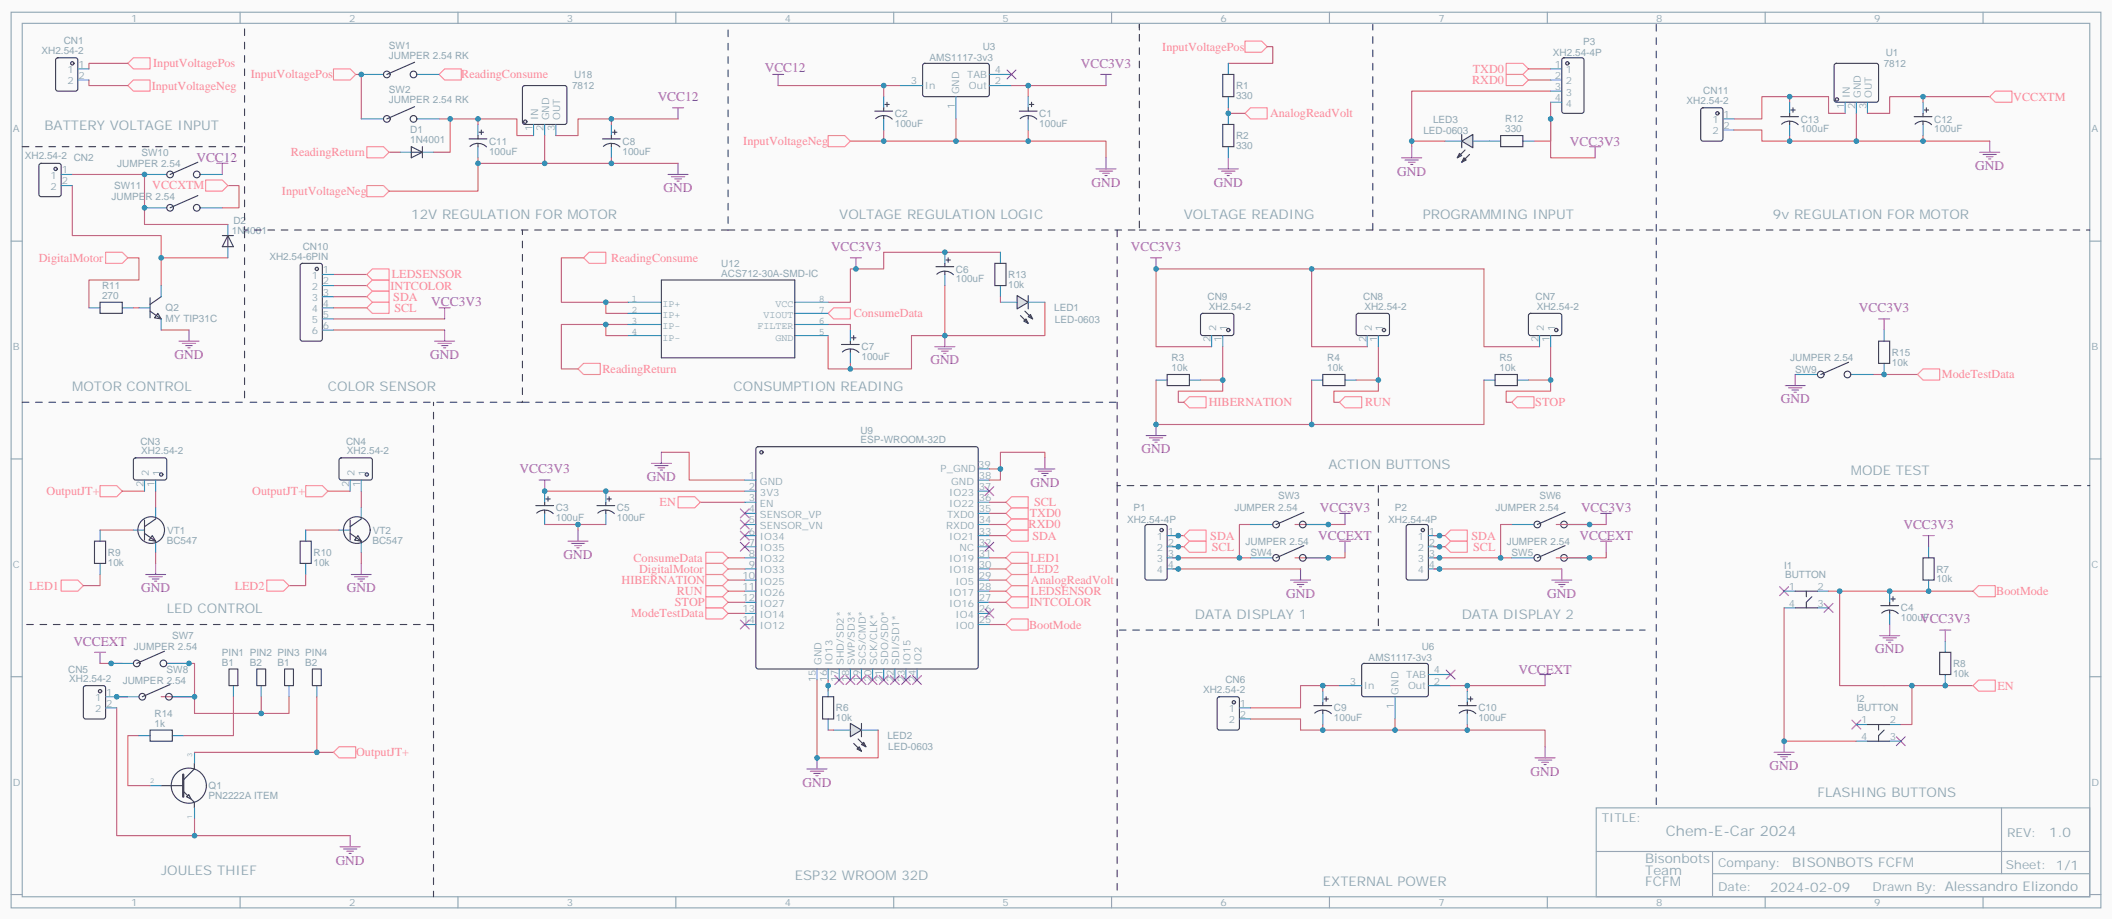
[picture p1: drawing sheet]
<svg xmlns="http://www.w3.org/2000/svg" width="670mm" height="292mm" viewBox="0 0 670 292" stroke-linecap="round" stroke-linejoin="round" font-family="sans-serif">
<defs><g id="words">
<text font-size="4.6" fill="#90a7b2" x="528.7" y="265.5">Chem-E-Car 2024</text>
<g font-size="4.2" fill="#994cc3">
<text x="242.7" y="22.9">VCC12</text>
<text x="343" y="21.6">VCC3V3</text>
<text x="208.7" y="32.2">VCC12</text>
<text x="498.2" y="46.2">VCC3V3</text>
<text x="62.3" y="51.5">VCC12</text>
<text x="626.9" y="54">GND</text>
<text x="346.4" y="59.3">GND</text>
<text x="385.2" y="59.3">GND</text>
<text x="443.4" y="55.7">GND</text>
<text x="210.6" y="61">GND</text>
<text x="263.7" y="79.7">VCC3V3</text>
<text x="358.9" y="79.8">VCC3V3</text>
<text x="136.9" y="97">VCC3V3</text>
<text x="590" y="99.2">VCC3V3</text>
<text x="55.4" y="113.9">GND</text>
<text x="136.5" y="113.9">GND</text>
<text x="295.3" y="115.7">GND</text>
<text x="565.1" y="128.1">GND</text>
<text x="362.3" y="143.9">GND</text>
<text x="164.9" y="150.3">VCC3V3</text>
<text x="205.3" y="152.8">GND</text>
<text x="327" y="154.5">GND</text>
<text x="418.9" y="162.7">VCC3V3</text>
<text x="501.8" y="162.7">VCC3V3</text>
<text x="604.1" y="167.9">VCC3V3</text>
<text x="418.4" y="171.5">VCCEXT</text>
<text x="501.3" y="171.5">VCCEXT</text>
<text x="178.9" y="177.4">GND</text>
<text x="44.8" y="188">GND</text>
<text x="110.1" y="188">GND</text>
<text x="408.2" y="189.8">GND</text>
<text x="491.1" y="189.8">GND</text>
<text x="609.4" y="197.9">VCC3V3</text>
<text x="23.3" y="205">VCCEXT</text>
<text x="595.1" y="207.4">GND</text>
<text x="481.9" y="213.8">VCCEXT</text>
<text x="561.6" y="244.5">GND</text>
<text x="254.7" y="249.8">GND</text>
<text x="485.8" y="246.2">GND</text>
<text x="106.5" y="274.5">GND</text>
</g>
<g font-size="4.2" fill="#90a7b2">
<text x="14.1" y="41.3">BATTERY VOLTAGE INPUT</text>
<text x="130.5" y="69.5">12V REGULATION FOR MOTOR</text>
<text x="266.3" y="69.5">VOLTAGE REGULATION LOGIC</text>
<text x="375.7" y="69.5">VOLTAGE READING</text>
<text x="451.6" y="69.5">PROGRAMMING INPUT</text>
<text x="562.7" y="69.5">9v REGULATION FOR MOTOR</text>
<text x="22.9" y="124.2">MOTOR CONTROL</text>
<text x="104.1" y="124.2">COLOR SENSOR</text>
<text x="232.8" y="124.2">CONSUMPTION READING</text>
<text x="421.6" y="148.9">ACTION BUTTONS</text>
<text x="587.4" y="150.6">MODE TEST</text>
<text x="52.9" y="194.7">LED CONTROL</text>
<text x="379.2" y="196.5">DATA DISPLAY 1</text>
<text x="463.9" y="196.5">DATA DISPLAY 2</text>
<text x="576.8" y="252.9">FLASHING BUTTONS</text>
<text x="650.4" y="265.7">1.0</text>
<text x="522.1" y="274.1">Bisonbots</text>
<text x="568.8" y="275.3">BISONBOTS FCFM</text>
<text x="51.2" y="277.6">JOULES THIEF</text>
<text x="252.2" y="279.4">ESP32 WROOM 32D</text>
<text x="419.8" y="281.2">EXTERNAL POWER</text>
<text x="522.1" y="277.6">Team</text>
<text x="522.1" y="281.2">FCFM</text>
<text x="561.8" y="283.1">2024-02-09</text>
</g>
<g font-size="3.9" fill="#ff869a">
<text x="368.9" y="16.1">InputVoltagePos</text>
<text x="48.6" y="21.4">InputVoltagePos</text>
<text x="467.4" y="23.1">TXD0</text>
<text x="48.2" y="28.4">InputVoltageNeg</text>
<text x="79.6" y="24.9">InputVoltagePos</text>
<text x="146.4" y="24.9">ReadingConsume</text>
<text x="467.2" y="26.7">RXD0</text>
<text x="639" y="31.9">VCCXTM</text>
<text x="403.1" y="37.3">AnalogReadVolt</text>
<text x="235.9" y="46.1">InputVoltageNeg</text>
<text x="92.3" y="49.6">ReadingReturn</text>
<text x="48.3" y="60.1">VCCXTM</text>
<text x="89.5" y="61.9">InputVoltageNeg</text>
<text x="12.3" y="83.1">DigitalMotor</text>
<text x="194" y="83.1">ReadingConsume</text>
<text x="124.4" y="88.4">LEDSENSOR</text>
<text x="124" y="91.9">INTCOLOR</text>
<text x="124.8" y="95.4">SDA</text>
<text x="125.2" y="99">SCL</text>
<text x="270.9" y="100.7">ConsumeData</text>
<text x="191.2" y="118.4">ReadingReturn</text>
<text x="616.3" y="120.1">ModeTestData</text>
<text x="383.6" y="129">HIBERNATION</text>
<text x="433.2" y="129">RUN</text>
<text x="487.2" y="129">STOP</text>
<text x="14.8" y="157.2">OutputJT+</text>
<text x="80" y="157.2">OutputJT+</text>
<text x="209.3" y="160.7">EN</text>
<text x="328.2" y="160.7">SCL</text>
<text x="326.4" y="167.8">RXD0</text>
<text x="326.8" y="164.2">TXD0</text>
<text x="327.6" y="171.3">SDA</text>
<text x="384.1" y="171.3">SDA</text>
<text x="467" y="171.3">SDA</text>
<text x="201" y="178.4">ConsumeData</text>
<text x="327" y="178.4">LED1</text>
<text x="384.6" y="174.8">SCL</text>
<text x="467.5" y="174.8">SCL</text>
<text x="197.3" y="185.4">HIBERNATION</text>
<text x="202.8" y="181.9">DigitalMotor</text>
<text x="326.7" y="181.9">LED2</text>
<text x="327.2" y="185.4">AnalogReadVolt</text>
<text x="9.2" y="187.2">LED1</text>
<text x="74.5" y="187.2">LED2</text>
<text x="214.8" y="188.9">RUN</text>
<text x="327.2" y="188.9">LEDSENSOR</text>
<text x="633.5" y="188.9">BootMode</text>
<text x="200.3" y="196">ModeTestData</text>
<text x="214.2" y="192.5">STOP</text>
<text x="326.8" y="192.5">INTCOLOR</text>
<text x="326.6" y="199.5">BootMode</text>
<text x="633.9" y="218.9">EN</text>
<text x="113" y="240.1">OutputJT+</text>
</g>
<g font-size="3.9" fill="#90a7b2">
<text x="508.4" y="261.1">TITLE:</text>
<text x="637" y="265.7">REV:</text>
<text x="545.3" y="275.3">Company:</text>
<text x="636.6" y="275.9">Sheet: 1/1</text>
<text x="545.3" y="282.9">Date:</text>
<text x="594.3" y="283">Drawn By: Alessandro Elizondo</text>
</g>
<g font-size="3.2" fill="#90a7b2">
<text x="41.6" y="6.9">1</text>
<text x="110.8" y="6.9">2</text>
<text x="179.9" y="6.9">3</text>
<text x="249.1" y="6.9">4</text>
<text x="318.2" y="6.9">5</text>
<text x="387.3" y="6.9">6</text>
<text x="456.5" y="6.9">7</text>
<text x="525.6" y="6.9">8</text>
<text x="594.8" y="6.9">9</text>
<text x="13.2" y="17.1">XH2.54-2</text>
<text x="20.2" y="14">CN1</text>
<text x="123.4" y="15.5">SW1</text>
<text x="311.9" y="16">U3</text>
<text x="492.8" y="17.7">XH2.54-4P</text>
<text x="502.5" y="14.2">P3</text>
<text x="598.5" y="17.7">U1</text>
<text x="21.4" y="23.3">1</text>
<text x="24.9" y="21.5">1</text>
<text x="123.4" y="18.7">JUMPER 2.54 RK</text>
<text x="295" y="19.5">AMS1117-3v3</text>
<text x="315.7" y="23.3">4</text>
<text x="493.5" y="21.5">1</text>
<text x="497" y="23.3">1</text>
<text x="597.8" y="21.3">7812</text>
<text x="21.4" y="26.8">2</text>
<text x="24.9" y="25">2</text>
<text x="123.4" y="29.6">SW2</text>
<text x="181.5" y="28.3">7812</text>
<text x="182.2" y="24.8">U18</text>
<text x="289" y="26.8">3</text>
<text x="293.5" y="28.2">In</text>
<text x="304.4" y="30" transform="rotate(-90 304.4 30)">GND</text>
<text x="307" y="24.7">TAB</text>
<text x="307.5" y="28.2">Out</text>
<text x="315.7" y="26.8">2</text>
<text x="392.3" y="28.3">R1</text>
<text x="493.5" y="25">2</text>
<text x="493.5" y="28.6">3</text>
<text x="497" y="26.8">2</text>
<text x="540.6" y="29.9">CN11</text>
<text x="123.4" y="32.8">JUMPER 2.54 RK</text>
<text x="303" y="34.5" transform="rotate(-90 303 34.5)">1</text>
<text x="392.3" y="31.5">330</text>
<text x="493.5" y="32.1">4</text>
<text x="497" y="30.3">3</text>
<text x="497" y="33.9">4</text>
<text x="535.3" y="33">XH2.54-2</text>
<text x="585.3" y="34.6" transform="rotate(-90 585.3 34.6)">1</text>
<text x="587" y="31.2" transform="rotate(-90 587 31.2)">IN</text>
<text x="588.8" y="34.6" transform="rotate(-90 588.8 34.6)">2</text>
<text x="590.5" y="31.2" transform="rotate(-90 590.5 31.2)">GND</text>
<text x="592.3" y="34.6" transform="rotate(-90 592.3 34.6)">3</text>
<text x="594.1" y="31.2" transform="rotate(-90 594.1 31.2)">OUT</text>
<text x="4.1" y="42">A</text>
<text x="169" y="41.7" transform="rotate(-90 169 41.7)">1</text>
<text x="170.7" y="38.2" transform="rotate(-90 170.7 38.2)">IN</text>
<text x="172.5" y="41.7" transform="rotate(-90 172.5 41.7)">2</text>
<text x="174.3" y="38.2" transform="rotate(-90 174.3 38.2)">GND</text>
<text x="176" y="41.7" transform="rotate(-90 176 41.7)">3</text>
<text x="177.8" y="38.2" transform="rotate(-90 177.8 38.2)">OUT</text>
<text x="284" y="40.3">100uF</text>
<text x="284" y="37.1">C2</text>
<text x="329.8" y="40.3">100uF</text>
<text x="329.8" y="37.1">C1</text>
<text x="454.8" y="38.9">LED3</text>
<text x="477.7" y="42">330</text>
<text x="477.7" y="38.8">R12</text>
<text x="543.5" y="39.2">1</text>
<text x="547" y="37.4">1</text>
<text x="547" y="40.9">2</text>
<text x="571.5" y="38.9">C13</text>
<text x="613.8" y="38.9">C12</text>
<text x="663.8" y="42">A</text>
<text x="130.2" y="45.5">1N4001</text>
<text x="130.2" y="42.4">D1</text>
<text x="155.2" y="46">C11</text>
<text x="197.6" y="46">C8</text>
<text x="392.3" y="47.3">330</text>
<text x="392.3" y="44.2">R2</text>
<text x="451.7" y="42.4">LED-0603</text>
<text x="543.5" y="42.7">2</text>
<text x="571.5" y="42">100uF</text>
<text x="613.8" y="42">100uF</text>
<text x="7.9" y="50.6">XH2.54-2 CN2</text>
<text x="37.2" y="53">JUMPER 2.54</text>
<text x="44.9" y="49.5">SW10</text>
<text x="155.2" y="49.1">100uF</text>
<text x="197.6" y="49.1">100uF</text>
<text x="16.1" y="56.8">1</text>
<text x="19.6" y="55">1</text>
<text x="19.6" y="58.6">2</text>
<text x="16.1" y="60.3">2</text>
<text x="35.4" y="63.6">JUMPER 2.54</text>
<text x="36.2" y="60.1">SW11</text>
<text x="74.1" y="71.3">D2</text>
<text x="73.6" y="74.2">1N4001</text>
<text x="85.5" y="82.4">XH2.54-6PIN</text>
<text x="96.1" y="79.2">CN10</text>
<text x="99" y="88.5">1</text>
<text x="102.5" y="86.8">1</text>
<text x="228.9" y="87.8">ACS712-30A-SMD-IC</text>
<text x="228.9" y="84.8">U12</text>
<text x="303.4" y="89.7">100uF</text>
<text x="303.4" y="86.5">C6</text>
<text x="320" y="88.3">R13</text>
<text x="32.4" y="94.9">270</text>
<text x="32.4" y="91.7">R11</text>
<text x="99" y="92.1">2</text>
<text x="99" y="95.6">3</text>
<text x="102.5" y="90.3">2</text>
<text x="102.5" y="93.8">3</text>
<text x="200.4" y="95.9">1</text>
<text x="259.9" y="95.9">8</text>
<text x="320" y="91.4">10k</text>
<text x="383.2" y="95.2">CN9</text>
<text x="432.6" y="95.2">CN8</text>
<text x="487.3" y="95.2">CN7</text>
<text x="52.6" y="98.9">Q2</text>
<text x="99" y="99.1">4</text>
<text x="102.5" y="97.4">4</text>
<text x="102.5" y="100.9">5</text>
<text x="200.4" y="99.4">2</text>
<text x="210.3" y="97.5">IP+</text>
<text x="210.3" y="101">IP+</text>
<text x="242.4" y="101">VIOUT</text>
<text x="246.2" y="97.5">VCC</text>
<text x="259.9" y="99.4">7</text>
<text x="334.5" y="98.9">LED1</text>
<text x="383.6" y="98.4">XH2.54-2</text>
<text x="433" y="98.4">XH2.54-2</text>
<text x="487.7" y="98.4">XH2.54-2</text>
<text x="52.6" y="102.1">MY TIP31C</text>
<text x="99" y="102.7">5</text>
<text x="99" y="106.2">6</text>
<text x="102.5" y="104.4">6</text>
<text x="200.4" y="103">3</text>
<text x="200.4" y="106.5">4</text>
<text x="210.3" y="104.6">IP-</text>
<text x="240.5" y="104.6">FILTER</text>
<text x="259.9" y="103">6</text>
<text x="259.9" y="106.5">5</text>
<text x="334.8" y="102.4">LED-0603</text>
<text x="385.9" y="105.2" transform="rotate(-90 385.9 105.2)">2</text>
<text x="389.5" y="105.2" transform="rotate(-90 389.5 105.2)">1</text>
<text x="435.3" y="105.2" transform="rotate(-90 435.3 105.2)">2</text>
<text x="438.9" y="105.2" transform="rotate(-90 438.9 105.2)">1</text>
<text x="490" y="105.2" transform="rotate(-90 490 105.2)">2</text>
<text x="493.5" y="105.2" transform="rotate(-90 493.5 105.2)">1</text>
<text x="4.1" y="111.1">B</text>
<text x="210.3" y="108.1">IP-</text>
<text x="246.2" y="108.1">GND</text>
<text x="273.4" y="111.2">C7</text>
<text x="384.2" y="108.7" transform="rotate(-90 384.2 108.7)">2</text>
<text x="387.7" y="108.7" transform="rotate(-90 387.7 108.7)">1</text>
<text x="433.6" y="108.7" transform="rotate(-90 433.6 108.7)">2</text>
<text x="437.1" y="108.7" transform="rotate(-90 437.1 108.7)">1</text>
<text x="488.2" y="108.7" transform="rotate(-90 488.2 108.7)">2</text>
<text x="491.8" y="108.7" transform="rotate(-90 491.8 108.7)">1</text>
<text x="600.4" y="113">R15</text>
<text x="663.8" y="111.1">B</text>
<text x="273.4" y="114.4">100uF</text>
<text x="371.8" y="117.8">10k</text>
<text x="371.8" y="114.7">R3</text>
<text x="421.2" y="117.8">10k</text>
<text x="421.2" y="114.7">R4</text>
<text x="475.9" y="117.8">10k</text>
<text x="475.9" y="114.7">R5</text>
<text x="568.1" y="114.7">JUMPER 2.54</text>
<text x="569.7" y="118.3">SW9</text>
<text x="600.4" y="116.1">10k</text>
<text x="273.1" y="137.7">U9</text>
<text x="44.6" y="141.1">CN3</text>
<text x="109.8" y="141.1">CN4</text>
<text x="273.1" y="140.8">ESP-WROOM-32D</text>
<text x="44.8" y="144.3">XH2.54-2</text>
<text x="110.1" y="144.3">XH2.54-2</text>
<text x="298.5" y="149.9">P_GND</text>
<text x="310.4" y="148.5">39</text>
<text x="45.5" y="154.6" transform="rotate(-90 45.5 154.6)">2</text>
<text x="47.3" y="151.1" transform="rotate(-90 47.3 151.1)">2</text>
<text x="49" y="154.6" transform="rotate(-90 49 154.6)">1</text>
<text x="50.8" y="151.1" transform="rotate(-90 50.8 151.1)">1</text>
<text x="110.8" y="154.6" transform="rotate(-90 110.8 154.6)">2</text>
<text x="112.5" y="151.1" transform="rotate(-90 112.5 151.1)">2</text>
<text x="114.3" y="154.6" transform="rotate(-90 114.3 154.6)">1</text>
<text x="116.1" y="151.1" transform="rotate(-90 116.1 151.1)">1</text>
<text x="237.7" y="152">1</text>
<text x="237.7" y="155.6">2</text>
<text x="241.2" y="153.8">GND</text>
<text x="301.9" y="153.8">GND</text>
<text x="310.6" y="155.6">37</text>
<text x="310.6" y="152">38</text>
<text x="237.7" y="159.1">3</text>
<text x="241.2" y="157.3">3V3</text>
<text x="241.2" y="160.9">EN</text>
<text x="301.3" y="160.9">IO22</text>
<text x="301.3" y="157.3">IO23</text>
<text x="310.6" y="159.1">36</text>
<text x="405.7" y="158.4">SW3</text>
<text x="488.6" y="158.4">SW6</text>
<text x="176.4" y="165.5">100uF</text>
<text x="176.4" y="162.4">C3</text>
<text x="195.8" y="165.5">100uF</text>
<text x="195.8" y="162.4">C5</text>
<text x="237.7" y="162.6">4</text>
<text x="237.7" y="166.2">5</text>
<text x="241.2" y="164.4">SENSOR_VP</text>
<text x="241.2" y="167.9">SENSOR_VN</text>
<text x="300.3" y="167.9">RXD0</text>
<text x="300.5" y="164.4">TXD0</text>
<text x="310.6" y="166.2">34</text>
<text x="310.6" y="162.6">35</text>
<text x="357.7" y="165.9">XH2.54-4P</text>
<text x="359.7" y="162.4">P1</text>
<text x="391.7" y="162.4">JUMPER 2.54</text>
<text x="440.6" y="165.9">XH2.54-4P</text>
<text x="442.6" y="162.4">P2</text>
<text x="474.6" y="162.4">JUMPER 2.54</text>
<text x="52.9" y="172.6">BC547</text>
<text x="53.1" y="169.4">VT1</text>
<text x="118.2" y="172.6">BC547</text>
<text x="118.3" y="169.4">VT2</text>
<text x="237.7" y="169.7">6</text>
<text x="237.7" y="173.2">7</text>
<text x="241.2" y="171.4">IO34</text>
<text x="301.3" y="171.4">IO21</text>
<text x="310.6" y="173.2">32</text>
<text x="310.6" y="169.7">33</text>
<text x="367.1" y="171.4">1</text>
<text x="370.6" y="169.7">1</text>
<text x="370.6" y="173.2">2</text>
<text x="395.3" y="173">JUMPER 2.54</text>
<text x="450" y="171.4">1</text>
<text x="453.5" y="169.7">1</text>
<text x="453.5" y="173.2">2</text>
<text x="478.2" y="173">JUMPER 2.54</text>
<text x="34.2" y="179.6">10k</text>
<text x="34.2" y="176.5">R9</text>
<text x="99.5" y="179.6">10k</text>
<text x="99.5" y="176.5">R10</text>
<text x="237.7" y="176.7">8</text>
<text x="241.2" y="175">IO35</text>
<text x="241.2" y="178.5">IO32</text>
<text x="301.3" y="178.5">IO19</text>
<text x="304.5" y="175">NC</text>
<text x="310.6" y="176.7">31</text>
<text x="367.1" y="175">2</text>
<text x="367.1" y="178.5">3</text>
<text x="370.6" y="176.7">3</text>
<text x="396.8" y="176.5">SW4</text>
<text x="450" y="175">2</text>
<text x="450" y="178.5">3</text>
<text x="453.5" y="176.7">3</text>
<text x="479.7" y="176.5">SW5</text>
<text x="4.1" y="180.3">C</text>
<text x="235.7" y="183.8">10</text>
<text x="237.7" y="180.3">9</text>
<text x="241.2" y="182">IO33</text>
<text x="241.2" y="185.6">IO25</text>
<text x="301.3" y="182">IO18</text>
<text x="303.3" y="185.6">IO5</text>
<text x="310.6" y="183.8">29</text>
<text x="310.6" y="180.3">30</text>
<text x="367.1" y="182">4</text>
<text x="370.6" y="180.3">4</text>
<text x="450" y="182">4</text>
<text x="453.5" y="180.3">4</text>
<text x="566.2" y="180.6">I1</text>
<text x="566.5" y="183.5">BUTTON</text>
<text x="614.5" y="184.9">10k</text>
<text x="614.5" y="181.8">R7</text>
<text x="663.8" y="180.3">C</text>
<text x="235.7" y="187.3">11</text>
<text x="235.7" y="190.9">12</text>
<text x="241.2" y="189.1">IO26</text>
<text x="301.3" y="189.1">IO17</text>
<text x="310.6" y="190.9">27</text>
<text x="310.6" y="187.3">28</text>
<text x="567.7" y="187.3">1</text>
<text x="576.8" y="187.3">2</text>
<text x="235.7" y="194.4">13</text>
<text x="235.7" y="197.9">14</text>
<text x="241.2" y="192.6">IO27</text>
<text x="241.2" y="196.1">IO14</text>
<text x="301.3" y="192.6">IO16</text>
<text x="303.3" y="196.1">IO4</text>
<text x="310.6" y="197.9">25</text>
<text x="310.6" y="194.4">26</text>
<text x="567.7" y="192.6">4</text>
<text x="576.8" y="192.6">3</text>
<text x="603.2" y="197.3">100uF</text>
<text x="603.2" y="194.1">C4</text>
<text x="54.6" y="202.9">SW7</text>
<text x="241.2" y="199.7">IO12</text>
<text x="303.3" y="199.7">IO0</text>
<text x="42.5" y="206.5">JUMPER 2.54</text>
<text x="70.4" y="208.1">PIN1 PIN2 PIN3 PIN4</text>
<text x="434.4" y="210">AMS1117-3v3</text>
<text x="451.2" y="206.5">U6</text>
<text x="21.6" y="213.5">CN5</text>
<text x="52.9" y="213.5">SW8</text>
<text x="70.4" y="211.3">B1</text>
<text x="79.2" y="211.3">B2</text>
<text x="88.1" y="211.3">B1</text>
<text x="96.9" y="211.3">B2</text>
<text x="260.7" y="211.1" transform="rotate(-90 260.7 211.1)">GND</text>
<text x="264.2" y="211.1" transform="rotate(-90 264.2 211.1)">IO13</text>
<text x="267.8" y="211.1" transform="rotate(-90 267.8 211.1)">SHD/SD2*</text>
<text x="271.3" y="211.1" transform="rotate(-90 271.3 211.1)">SWP/SD3*</text>
<text x="274.8" y="211.1" transform="rotate(-90 274.8 211.1)">SCS/CMD*</text>
<text x="278.3" y="211.1" transform="rotate(-90 278.3 211.1)">SCK/CLK*</text>
<text x="281.9" y="211.1" transform="rotate(-90 281.9 211.1)">SDO/SD0*</text>
<text x="285.4" y="211.1" transform="rotate(-90 285.4 211.1)">SDI/SD1*</text>
<text x="288.9" y="211.1" transform="rotate(-90 288.9 211.1)">IO15</text>
<text x="292.5" y="211.1" transform="rotate(-90 292.5 211.1)">IO2</text>
<text x="446.3" y="215.2">TAB</text>
<text x="455.1" y="213.8">4</text>
<text x="619.8" y="214.9">10k</text>
<text x="619.8" y="211.8">R8</text>
<text x="22" y="216.4">XH2.54-2</text>
<text x="33.7" y="220.8">1</text>
<text x="39" y="217.1">JUMPER 2.54</text>
<text x="258.9" y="216.6" transform="rotate(-90 258.9 216.6)">15</text>
<text x="262.5" y="216.6" transform="rotate(-90 262.5 216.6)">16</text>
<text x="266" y="216.6" transform="rotate(-90 266 216.6)">17</text>
<text x="269.5" y="216.6" transform="rotate(-90 269.5 216.6)">18</text>
<text x="273" y="216.6" transform="rotate(-90 273 216.6)">19</text>
<text x="276.6" y="216.6" transform="rotate(-90 276.6 216.6)">20</text>
<text x="280.1" y="216.6" transform="rotate(-90 280.1 216.6)">21</text>
<text x="283.6" y="216.6" transform="rotate(-90 283.6 216.6)">22</text>
<text x="287.2" y="216.6" transform="rotate(-90 287.2 216.6)">23</text>
<text x="290.7" y="216.6" transform="rotate(-90 290.7 216.6)">24</text>
<text x="381.8" y="220">XH2.54-2</text>
<text x="388.9" y="216.8">CN6</text>
<text x="428.4" y="217.3">3</text>
<text x="432.9" y="218.7">In</text>
<text x="443.8" y="220.5" transform="rotate(-90 443.8 220.5)">GND</text>
<text x="446.9" y="218.7">Out</text>
<text x="455.1" y="217.3">2</text>
<text x="30.2" y="222.6">1</text>
<text x="30.2" y="226.1">2</text>
<text x="33.7" y="224.4">2</text>
<text x="49" y="227.6">R14</text>
<text x="265.3" y="225.9">R6</text>
<text x="390" y="226.1">1</text>
<text x="393.5" y="224.4">1</text>
<text x="393.5" y="227.9">2</text>
<text x="423.3" y="225.9">C9</text>
<text x="442.4" y="225" transform="rotate(-90 442.4 225)">1</text>
<text x="469.2" y="225.9">C10</text>
<text x="589.1" y="223">I2</text>
<text x="589.5" y="225.9">BUTTON</text>
<text x="49" y="230.7">1k</text>
<text x="265.3" y="229">10k</text>
<text x="390" y="229.7">2</text>
<text x="423.3" y="229">100uF</text>
<text x="469.2" y="229">100uF</text>
<text x="590.7" y="229.7">1</text>
<text x="599.7" y="229.7">2</text>
<text x="281.6" y="234.7">LED2</text>
<text x="281.9" y="238.2">LED-0603</text>
<text x="590.7" y="234.9">4</text>
<text x="599.7" y="234.9">3</text>
<text x="4.1" y="249.4">D</text>
<text x="66.2" y="250.6">Q1</text>
<text x="663.8" y="249.4">D</text>
<text x="66.2" y="253.7">PN2222A ITEM</text>
<text x="41.6" y="287.7">1</text>
<text x="110.8" y="287.7">2</text>
<text x="179.9" y="287.7">3</text>
<text x="249.1" y="287.7">4</text>
<text x="318.2" y="287.7">5</text>
<text x="387.3" y="287.7">6</text>
<text x="456.5" y="287.7">7</text>
<text x="525.6" y="287.7">8</text>
<text x="594.8" y="287.7">9</text>
</g>
<g font-size="2.1" fill="#90a7b2">
<text x="61" y="240.2" transform="rotate(-90 61 240.2)">3</text>
<text x="47.6" y="248.7">2</text>
<text x="61" y="260" transform="rotate(-90 61 260)">1</text>
</g>
</g></defs>
<path d="M0 0h670.3v291.7h-670.3z" fill="#fafafa"/>
<g fill="none" stroke="#8fa6b3" stroke-width=".35">
<path d="M3.5 3.9h663.2v284.3h-663.2zM7.1 7.4h656.1v277.3h-656.1zM76.2 3.9v3.5M145.3 3.9v3.5M214.5 3.9v3.5M283.6 3.9v3.5M352.8 3.9v3.5M421.9 3.9v3.5M491.1 3.9v3.5M560.2 3.9v3.5M629.4 3.9v3.5M3.5 76.6h3.6"/>
<path d="M663.2 76.6h3.5M3.5 145.7h3.6M663.2 145.7h3.5M3.5 214.8h3.6M663.2 214.8h3.5M506.6 256.5h156.6v28.2h-156.6zM635.2 256.5v20.9M506.6 270.3h156.5M543.5 277.4h119.6M543.5 270.3v14.1M3.5 284h3.6M76.2 284.7v3.5"/>
<path d="M145.3 284.7v3.5M214.5 284.7v3.5M283.6 284.7v3.5M352.8 284.7v3.5M421.9 284.7v3.5M491.1 284.7v3.5M560.2 284.7v3.5M629.4 284.7v3.5M663.2 284h3.5"/>
</g>
<path d="M42.3 18.3h5.3v3.6h-5.3l-1.7-1.8zM40.6 27.2l1.7-1.8h5.3v3.5h-5.3zM33.5 80.1h5.3l1.8 1.7-1.8 1.8h-5.3z" fill="none" stroke="#ff8799" stroke-width=".35"/>
<path d="M28.2 25.4v1.8h12.4M40.6 20.1h-12.4v1.8M22.9 58.9v15.9h28.3v7M40.6 81.8h3.5v7.1h-15.9v8.8M72.3 81.8h-21.1v8.9" fill="none" stroke="#c96666" stroke-width=".35"/>
<path d="M7.1 46.6h70.5v-38.8M7.1 127.7h70.5v-54.7M79.4 127.7h86.4v-54.7" fill="none" stroke="#404054" stroke-width=".35" stroke-dasharray="2.1 2.1"/>
<path d="M68.8 51.9h3.5M70.6 51.9v3.5M56.8 108.3h6.3M57.9 109h4.2M58.9 109.7h2.1M59.6 110.4h.7M60 104.8v3.5M256.1 244.1h6.4M257.2 244.8h4.2M258.2 245.5h2.1M258.9 246.2h.7M259.3 240.6v3.5" fill="none" stroke="#994dc2" stroke-width=".35"/>
<path d="M70.6 74.8h3.5M72.3 74.8l1.8 3.5h-3.5zM72.3 74.8v3.5M273.4 229.7v4.2" fill="none" stroke="#404054" stroke-width=".35"/>
<path d="M72.3 71.3v3.5M72.3 78.3v3.5" fill="none" stroke="#4775d6" stroke-width=".35"/>
<g fill="#e0e0e0" stroke="#404054" stroke-width=".35">
<path d="M272 237.8l.7-.7 .7 1.4z"/>
<path d="M274.1 235.7l.7 1.4-1.4-.7z"/>
</g>
<path d="M270.9 236l2.5 2.5M272.3 234.6l2.5 2.5" fill="none" stroke="#404054" stroke-width=".35"/>
<path d="M269.9 229.7l3.5 2.1-3.5 2.1z" fill="#e0e0e0" stroke="#404054" stroke-width=".35"/>
<path d="M264.6 231.8h5.3M273.4 231.8h5.3" fill="none" stroke="#4775d6" stroke-width=".35"/>
<path d="M172.9 155.9h63.5M209.9 143.6h8.8v8.8h17.7M222.2 159.5h14.2M172.9 166.5h10.5M192.3 166.5h-8.9v1.8M314 198.3h5.3" fill="none" stroke="#c96666" stroke-width=".35"/>
<path d="M215.2 157.7h5.3l1.7 1.8-1.7 1.7h-5.3zM321 196.5h5.3v3.5h-5.3l-1.7-1.7z" fill="none" stroke="#ff8799" stroke-width=".35"/>
<path d="M171.1 152.4h3.5M172.9 152.4v3.5M206.7 147.1h6.4M207.8 147.8h4.2M208.8 148.5h2.2M209.5 149.2h.8M209.9 143.6v3.5M180.3 171.8h6.3M181.3 172.5h4.3M182.4 173.2h2.1M183.1 173.9h.7M183.4 168.3v3.5" fill="none" stroke="#994dc2" stroke-width=".35"/>
<path d="M240.1 142l.5-.2h69.1l.5 .2 .2 .5v69.2l-.2 .5-.5 .2h-69.1l-.5-.3-.2-.4v-69.2z" fill="none" stroke="#404054" stroke-width=".35"/>
<circle cx="241.7" cy="143.6" r=".53" fill="#e0e0e0" stroke="#404054" stroke-width=".35"/>
<g fill="none" stroke="#4775d6" stroke-width=".35">
<path d="M236.4 152.4h3.5M236.4 155.9h3.5M236.4 159.5h3.5M310.4 152.4h3.6M310.4 155.9h3.6M310.4 159.5h3.6M310.4 148.9h3.6M236.4 163h3.5M236.4 166.5h3.5M236.4 170h3.5M236.4 173.6h3.5M236.4 177.1h3.5"/>
<path d="M310.4 163h3.6M310.4 166.5h3.6M310.4 170h3.6M310.4 173.6h3.6M310.4 177.1h3.6M236.4 180.6h3.5M236.4 184.1h3.5M236.4 187.7h3.5M236.4 191.2h3.5M236.4 194.7h3.5M236.4 198.3h3.5M310.4 180.6h3.6"/>
<path d="M310.4 184.1h3.6M310.4 187.7h3.6M310.4 191.2h3.6M310.4 194.7h3.6M310.4 198.3h3.6M74.1 217.7v3.5M82.9 217.7v3.5M91.7 217.7v3.5M100.5 217.7v3.5M259.3 212.4v3.5M262.8 212.4v3.5M266.3 212.4v3.5"/>
<path d="M269.9 212.4v3.5M273.4 212.4v3.5M276.9 212.4v3.5M280.5 212.4v3.5M284 212.4v3.5M287.5 212.4v3.5M291 212.4v3.5M61.7 238.8v3.5M47.6 249.4h3.5M61.7 256.5v3.5"/>
</g>
<path d="M319.3 163l1.7-1.8h5.3v3.5h-5.3zM321 164.7h5.3v3.6h-5.3l-1.7-1.8z" fill="none" stroke="#ff8799" stroke-width=".35"/>
<path d="M328.4 148.9h6.4M329.5 149.6h4.2M330.6 150.3h2.1M331.3 151h.7M331.6 145.3v3.6" fill="none" stroke="#994dc2" stroke-width=".35"/>
<path d="M314 148.9h3.5v3.5h-3.5M331.6 145.3v-1.7h-14.1v5.3M91.7 221.2v5.3h-8.8" fill="none" stroke="#c96666" stroke-width=".35"/>
<path d="M137.6 198.3h-130.5" fill="none" stroke="#404054" stroke-width=".35" stroke-dasharray="2.1 2.1"/>
<g fill="none" stroke="#404054" stroke-width=".35">
<path d="M72.7 212.4h2.8v5.3h-2.8zM81.5 212.4h2.8v5.3h-2.8zM90.3 212.4h2.8v5.3h-2.8zM99.1 212.4h2.9v5.3h-2.9zM51.1 249.4h7.1M58.2 251.2l3.5 3.5v1.8M61.7 242.4v1.7l-3.5 3.5"/>
<circle cx="59.9" cy="249.4" r="5.6"/>
</g>
<path d="M58.2 245.9v7" fill="none" stroke="#404054" stroke-width=".71"/>
<path d="M59.9 252.2l.7 1.4-1.4-.7z" fill="#e0e0e0" stroke="#404054" stroke-width=".35"/>
<g fill="none" stroke="#c96666" stroke-width=".35">
<path d="M402.2 14.8h1.7v5.3h-14.1M112.9 23.6h1.8v14.1M139.3 37.7h3.6v10.6h-5.3M142.9 37.7h21.1v5.3h5.3M215.2 37.7h-31.8v5.3h-7M246.9 27.2h33.6M285.8 27.2h-5.3v3.5M303.4 37.7v7.1M321 27.2h5.3v3.5M326.3 27.2h24.7M389.8 34.2v1.8h5.3M123.5 48.3h3.5"/>
<path d="M215.2 51.9h-63.5v8.8h-28.2M280.5 41.3v3.5M326.3 44.8h24.7v5.3M326.3 41.3v3.5h-56.4M299.9 90.7v15.8h31.7v-10.5M38.8 155.9h7.1M49.4 155.9v5.3M31.7 168.3h10.6M31.7 182.4v3.5h-5.2M37 224.7v40.6h24.7v-5.3M44.1 233.5h-3.5v15.9h7M61.7 238.8h38.8"/>
<path d="M74.1 221.2v12.3h-15.9M100.5 221.2v17.6h5.3M61.7 265.3h49.4"/>
</g>
<path d="M395.1 13.1h5.3l1.8 1.7-1.8 1.8h-5.3zM105.8 21.9h5.3l1.8 1.7-1.8 1.8h-5.3zM396.9 34.2h5.3v3.5h-5.3l-1.8-1.7zM116.4 58.9h5.3l1.8 1.8-1.8 1.7h-5.3zM116.4 46.6h5.3l1.8 1.7-1.8 1.8h-5.3zM262.8 43h5.3l1.8 1.8-1.8 1.8h-5.3zM31.7 154.2h5.3l1.8 1.7-1.8 1.8h-5.3zM19.4 184.1h5.3l1.8 1.8-1.8 1.8h-5.3zM107.6 237.1h5.3v3.5h-5.3l-1.8-1.8z" fill="none" stroke="#ff8799" stroke-width=".35"/>
<g fill="none" stroke="#994dc2" stroke-width=".35">
<path d="M213.4 34.2h3.6M215.2 34.2v3.5M245.2 23.6h3.5M246.9 23.6v3.6M319.6 22.2l2.8 2.8M322.4 22.2l-2.8 2.8M349.2 23.6h3.6M351 23.6v3.6M212 55.4h6.4M213.1 56.1h4.2M214.1 56.8h2.2M214.8 57.5h.7"/>
<path d="M215.2 51.9v3.5M347.8 53.6h6.4M348.9 54.3h4.2M350 55h2.1M350.7 55.7h.7M351 50.1v3.5M386.6 53.6h6.4M387.7 54.3h4.2M388.8 55h2.1M389.5 55.7h.7M389.8 50.1v3.5M49.4 178.9v3.5"/>
<path d="M46.2 182.4h6.4M47.3 183.1h4.2M48.3 183.8h2.1M49 184.5h.7M107.9 268.8h6.4M109 269.5h4.2M110.1 270.2h2.1M110.8 270.9h.7M111.1 265.3v3.5"/>
</g>
<path d="M77.6 46.6v26.4h153.5v-65.2M231.1 73h130.5v-65.2M361.6 73h301.6M137.6 196.5v-68.8" fill="none" stroke="#404054" stroke-width=".35" stroke-dasharray="2.1 2.1"/>
<path d="M361.6 7.8v1.7M293 20.3l.5-.2 20 .1 .5 .6-.1 9.5-.6 .4-20.1-.1-.4-.6v-9.2zM130.5 46.6l3.6 1.7-3.6 1.8zM130.5 48.3h3.6M134.1 46.6v3.5M326.3 93.8v4.3" fill="none" stroke="#404054" stroke-width=".35"/>
<path d="M285.8 27.2h7M303.4 30.7v7M314 27.2h7M314 23.6h7M127 48.3h3.5M134.1 48.3h3.5" fill="none" stroke="#4775d6" stroke-width=".35"/>
<g fill="#e0e0e0" stroke="#404054" stroke-width=".35">
<path d="M324.9 102l.7-.8 .7 1.5z"/>
<path d="M326.3 100.5l.7-.7 .7 1.4z"/>
</g>
<path d="M325.3 98.8l2.4 2.4M323.8 100.2l2.5 2.5" fill="none" stroke="#404054" stroke-width=".35"/>
<path d="M322.8 93.8l3.5 2.2-3.5 2.1z" fill="#e0e0e0" stroke="#404054" stroke-width=".35"/>
<g fill="none" stroke="#4775d6" stroke-width=".35">
<path d="M199.3 96h10.6M199.3 99.5h10.6M252.2 96h10.6M252.2 99.5h10.6M317.5 96h5.3M326.3 96h5.3M199.3 103h10.6M199.3 106.5h10.6M252.2 103h10.6M252.2 106.5h10.6M425.1 217.7h7.1M453.3 217.7h7.1"/>
<path d="M453.3 214.1h7.1M442.7 221.2v7"/>
</g>
<g fill="none" stroke="#994dc2" stroke-width=".35">
<path d="M444.9 50.1h6.3M445.9 50.8h4.2M447 51.5h2.1M447.7 52.2h.7M448 46.6v3.5M504.5 46.6h3.5M506.2 46.6v3.5M139.3 97.7h3.6M141.1 97.7v3.5M269.9 81.8h3.5M271.6 81.8v3.6M365.1 81.8h3.6"/>
<path d="M366.9 81.8v3.6M137.9 108.3h6.4M139 109h4.2M140.1 109.7h2.1M140.8 110.4h.7M141.1 104.8v3.5M296.7 110.1h6.3M297.7 110.8h4.3M298.8 111.5h2.1M299.5 112.2h.7M299.9 106.5v3.6M363.7 138.3h6.4"/>
<path d="M364.8 139h4.2M365.8 139.7h2.1M366.9 134.8v3.5M312.6 154.5l2.8 2.8M315.4 154.5l-2.8 2.8M366.5 140.4h.7M114.7 178.9v3.5M234.9 161.6l2.9 2.8M234.9 165.1l2.9 2.8M234.9 168.6l2.9 2.8M234.9 172.2l2.9 2.8M237.8 161.6l-2.9 2.8"/>
<path d="M237.8 165.1l-2.9 2.8M237.8 168.6l-2.9 2.8M237.8 172.2l-2.9 2.8M312.6 172.2l2.8 2.8M315.4 172.2l-2.8 2.8M425.1 163h3.5M425.1 171.8h3.5M426.9 163v3.5M426.9 171.8v3.5M111.5 182.4h6.3M112.5 183.1h4.3M113.6 183.8h2.1"/>
<path d="M114.3 184.5h.7M234.9 196.8l2.9 2.9M237.8 196.8l-2.9 2.9M312.6 193.3l2.8 2.8M315.4 193.3l-2.8 2.8M409.6 184.1h6.3M410.6 184.9h4.3M411.7 185.6h2.1M412.4 186.3h.7M412.7 180.6v3.5M30 207.1h3.5M31.7 207.1v3.5"/>
<path d="M264.9 214.5l2.9 2.8M267.8 214.5l-2.9 2.8M268.5 214.5l2.8 2.8M271.3 214.5l-2.8 2.8M272 214.5l2.8 2.8M274.8 214.5l-2.8 2.8M275.5 214.5l2.8 2.8M278.3 214.5l-2.8 2.8M279 214.5l2.9 2.8M281.9 214.5l-2.9 2.8M282.6 214.5l2.8 2.8M285.4 214.5l-2.8 2.8"/>
<path d="M286.1 214.5l2.8 2.8M288.9 214.5l-2.8 2.8M289.6 214.5l2.9 2.8M292.5 214.5l-2.9 2.8M459 212.7l2.8 2.8M461.8 212.7l-2.8 2.8M488.6 214.1h3.5M490.4 214.1v3.6M490.4 237.1v3.5M487.2 240.6h6.3M488.2 241.3h4.3M489.3 242h2.1"/>
<path d="M490 242.7h.7"/>
</g>
<g fill="none" stroke="#c96666" stroke-width=".35">
<path d="M485.1 21.9h7M485.1 25.4h7M492.1 32.5v17.6h14.1M492.1 28.9h-44.1v17.7M105.8 87.1h10.6M105.8 90.7h10.6M105.8 94.2h10.6M105.8 97.7h10.6M185.2 81.8h-7v14.2h14.1M199.3 96h-7v3.5h7M317.5 80.1h-37v5.3h-10.6v10.6h-7.1M416.3 85.4v24.7h17.6"/>
<path d="M105.8 101.2h35.3M105.8 104.8h35.3M192.3 103v3.5h7M199.3 103h-21.1v14.1h5.2M262.8 106.5v10.6h26.5v-10.6h10.6M262.8 103h7.1v1.8M384.5 110.1h-17.6v-24.7h104.1v24.7h17.6M388.1 110.1v14.1h-14.2v3.5h1.8M437.4 110.1v14.1h-14.1v3.5h1.8M492.1 110.1v14.1h-14.1v3.5h1.8M366.9 120.7v14.1h104.1v-14.1M381 120.7h7.1"/>
<path d="M416.3 120.7v14.1M430.4 120.7h7M485.1 120.7h7M104.1 155.9h7M114.7 155.9v5.3M314 159.5h5.3M97 168.3h10.6M231.1 177.1h5.3M314 170h5.3M314 166.5h5.3M314 163h5.3M314 177.1h5.3"/>
<path d="M372.2 170h3.5M372.2 173.6h3.5M396.9 166.5h-3.6v10.6h-21.1M411 166.5h15.9M426.9 175.3v1.8h-15.9M97 182.4v3.5h-5.3M231.1 180.6h5.3M231.1 184.1h5.3M231.1 187.7h5.3M231.1 191.2h5.3M314 180.6h5.3M314 184.1h5.3"/>
<path d="M314 187.7h5.3M314 191.2h5.3M372.2 180.6h40.5M31.7 210.6h7.1M52.9 210.6h8.8v10.6M259.3 215.9v24.7h19.4v-8.8M262.8 215.9v3.5M419.8 217.7h-7.1v7h-15.8M425.1 217.7h-5.3v1.7M460.4 217.7h5.3v1.7M465.7 217.7h24.7M37 221.2h3.6"/>
<path d="M51.2 221.2h10.5v5.3h21.2v-5.3M262.8 231.8h1.8M396.9 228.2h15.8v3.6h53v-1.8M419.8 230v1.8M465.7 231.8h24.7v5.3"/>
</g>
<g fill="none" stroke="#ff8799" stroke-width=".35">
<path d="M141.1 21.9h5.3v3.5h-5.3l-1.8-1.8zM478 23.6h5.3l1.8 1.8-1.8 1.8h-5.3zM478 20.1h5.3l1.8 1.8-1.8 1.7h-5.3zM118.2 96h5.3v3.5h-5.3l-1.8-1.8zM118.2 92.4h5.3v3.6h-5.3l-1.8-1.8zM118.2 88.9h5.3v3.5h-5.3l-1.8-1.7zM118.2 85.4h5.3v3.5h-5.3l-1.8-1.8zM187 80.1h5.3v3.5h-5.3l-1.8-1.8zM264.6 97.7h5.3v3.5h-5.3l-1.8-1.7zM185.2 115.4h5.3v3.5h-5.3l-1.8-1.8zM377.5 125.9h5.3v3.6h-5.3l-1.8-1.8zM426.9 125.9h5.3v3.6h-5.3l-1.8-1.8z"/>
<path d="M479.8 127.7l1.7-1.8h5.3v3.6h-5.3zM97 154.2h5.3l1.8 1.7-1.8 1.8h-5.3zM319.3 159.5l1.7-1.8h5.3v3.5h-5.3zM224 175.3h5.3l1.8 1.8-1.8 1.8h-5.3zM224 178.9h5.3l1.8 1.7-1.8 1.8h-5.3zM319.3 177.1l1.7-1.8h5.3v3.6h-5.3zM321 168.3h5.3v3.5h-5.3l-1.7-1.8zM321 178.9h5.3v3.5h-5.3l-1.7-1.8zM375.7 173.6l1.8-1.8h5.3v3.5h-5.3zM377.5 168.3h5.3v3.5h-5.3l-1.8-1.8zM84.7 184.1h5.3l1.7 1.8-1.7 1.8h-5.3zM224 182.4h5.3l1.8 1.7-1.8 1.8h-5.3z"/>
<path d="M224 185.9h5.3l1.8 1.8-1.8 1.7h-5.3zM224 189.4h5.3l1.8 1.8-1.8 1.8h-5.3zM319.3 187.7l1.7-1.8h5.3v3.5h-5.3zM319.3 184.1l1.7-1.7h5.3v3.5h-5.3zM321 189.4h5.3v3.6h-5.3l-1.7-1.8z"/>
</g>
<path d="M463.9 42.7v4.2M209.9 88.9h42.3v24.7h-42.3zM432.4 210.8l.5-.2 20 .1 .4 .6v9.5l-.7 .4-20-.1-.4-.6v-9.2z" fill="none" stroke="#404054" stroke-width=".35"/>
<path d="M435.7 73v-65.2M165.8 127.7h188.7v-54.7M354.5 127.7v26.5h308.7M354.5 154.2v45.8h167.6M437.4 154.2v45.8M137.6 198.3v86.4M354.5 200v82.9" fill="none" stroke="#404054" stroke-width=".35" stroke-dasharray="2.1 2.1"/>
<g fill="#e0e0e0" stroke="#404054" stroke-width=".35">
<path d="M464.6 50.1l.7 .7-1.4 .7z"/>
<path d="M463.2 48.7l.7 .7-1.4 .7z"/>
</g>
<path d="M465 47.6l-2.5 2.5M466.4 49l-2.5 2.5" fill="none" stroke="#404054" stroke-width=".35"/>
<path d="M463.9 44.8l3.5-2.1v4.2z" fill="#e0e0e0" stroke="#404054" stroke-width=".35"/>
<path d="M458.6 44.8h5.3M467.4 44.8h5.3" fill="none" stroke="#4775d6" stroke-width=".35"/>
<path d="M492.1 37.7v7.1h-5.3M448 44.8h10.6" fill="none" stroke="#c96666" stroke-width=".35"/>
<path d="M166 27.4l.5-.2h12.7l.5 .2 .2 .5v10.9l-.2 .5-.5 .2h-12.7l-.5-.2-.2-.5v-10.9z" fill="none" stroke="#404054" stroke-width=".35"/>
<circle cx="166.7" cy="38.6" r=".53" fill="#e0e0e0" stroke="#404054" stroke-width=".35"/>
<path d="M169.3 39.5v3.5M172.9 39.5v3.5M176.4 39.5v3.5" fill="none" stroke="#4775d6" stroke-width=".35"/>
<path d="M172.9 43v8.9" fill="none" stroke="#c96666" stroke-width=".35"/>
<path d="M17.9 18.6l.4-.3h5.7l.6 .5 .1 9.4-.5 .7h-5.9l-.6-.4-.1-9.4z" fill="none" stroke="#404054" stroke-width=".35"/>
<circle cx="22.9" cy="20.1" r=".53" fill="#e0e0e0" stroke="#404054" stroke-width=".35"/>
<path d="M24.7 21.9h3.5M24.7 25.4h3.5" fill="none" stroke="#4775d6" stroke-width=".35"/>
<path d="M12.6 52.1l.5-.2h5.6l.6 .4 .1 9.4-.5 .7h-5.8l-.7-.4-.1-9.4z" fill="none" stroke="#404054" stroke-width=".35"/>
<circle cx="17.6" cy="53.6" r=".53" fill="#e0e0e0" stroke="#404054" stroke-width=".35"/>
<path d="M19.4 55.4h3.5M19.4 58.9h3.5" fill="none" stroke="#4775d6" stroke-width=".35"/>
<path d="M42.6 145.6l.4-.3 9.5 .1 .4 .6v6l-.7 .4-9.4-.1-.5-.6v-5.7z" fill="none" stroke="#404054" stroke-width=".35"/>
<circle cx="51.2" cy="150.6" r=".53" fill="#e0e0e0" stroke="#404054" stroke-width=".35"/>
<path d="M45.9 152.4v3.5M49.4 152.4v3.5" fill="none" stroke="#4775d6" stroke-width=".35"/>
<path d="M107.8 145.6l.5-.3 9.4 .1 .5 .6-.1 6-.6 .4-9.5-.1-.4-.6v-5.7z" fill="none" stroke="#404054" stroke-width=".35"/>
<circle cx="116.4" cy="150.6" r=".53" fill="#e0e0e0" stroke="#404054" stroke-width=".35"/>
<path d="M111.1 152.4v3.5M114.7 152.4v3.5" fill="none" stroke="#4775d6" stroke-width=".35"/>
<path d="M26.7 217.9l.5-.2h5.6l.7 .4v9.4l-.4 .7h-5.9l-.7-.4v-9.4z" fill="none" stroke="#404054" stroke-width=".35"/>
<circle cx="31.7" cy="219.4" r=".53" fill="#e0e0e0" stroke="#404054" stroke-width=".35"/>
<path d="M33.5 221.2h3.5M33.5 224.7h3.5" fill="none" stroke="#4775d6" stroke-width=".35"/>
<path d="M386.5 221.4l.5-.2h5.6l.7 .4v9.5l-.4 .6-5.9 .1-.7-.5v-9.4z" fill="none" stroke="#404054" stroke-width=".35"/>
<circle cx="391.6" cy="223" r=".53" fill="#e0e0e0" stroke="#404054" stroke-width=".35"/>
<path d="M393.3 224.7h3.6M393.3 228.2h3.6" fill="none" stroke="#4775d6" stroke-width=".35"/>
<path d="M485.3 99.7l.5-.2h9.4l.5 .7-.1 5.9-.7 .4h-9.4l-.4-.7v-5.6z" fill="none" stroke="#404054" stroke-width=".35"/>
<circle cx="493.9" cy="104.8" r=".53" fill="#e0e0e0" stroke="#404054" stroke-width=".35"/>
<path d="M488.6 106.5v3.6M492.1 106.5v3.6" fill="none" stroke="#4775d6" stroke-width=".35"/>
<path d="M430.6 99.7l.5-.2h9.4l.5 .7-.1 5.9-.6 .4h-9.5l-.4-.7v-5.6z" fill="none" stroke="#404054" stroke-width=".35"/>
<circle cx="439.2" cy="104.8" r=".53" fill="#e0e0e0" stroke="#404054" stroke-width=".35"/>
<path d="M433.9 106.5v3.6M437.4 106.5v3.6" fill="none" stroke="#4775d6" stroke-width=".35"/>
<path d="M381.2 99.7l.5-.2h9.5l.4 .7-.1 5.9-.6 .4h-9.5l-.4-.7v-5.6z" fill="none" stroke="#404054" stroke-width=".35"/>
<circle cx="389.8" cy="104.8" r=".53" fill="#e0e0e0" stroke="#404054" stroke-width=".35"/>
<path d="M384.5 106.5v3.6M388.1 106.5v3.6" fill="none" stroke="#4775d6" stroke-width=".35"/>
<path d="M363.6 166.7l.5-.2h5.6l.7 .4v16.5l-.4 .7h-5.9l-.7-.4v-16.5z" fill="none" stroke="#404054" stroke-width=".35"/>
<circle cx="368.7" cy="168.3" r=".53" fill="#e0e0e0" stroke="#404054" stroke-width=".35"/>
<path d="M370.4 170h3.5M370.4 173.6h3.5M370.4 177.1h3.5M370.4 180.6h3.5" fill="none" stroke="#4775d6" stroke-width=".35"/>
<path d="M495.9 18.6l.5-.3h5.6l.7 .5v16.5l-.5 .6-5.8 .1-.7-.5v-16.4z" fill="none" stroke="#404054" stroke-width=".35"/>
<circle cx="497.4" cy="20.1" r=".53" fill="#e0e0e0" stroke="#404054" stroke-width=".35"/>
<path d="M492.1 21.9h3.6M492.1 25.4h3.6M492.1 28.9h3.6M492.1 32.5h3.6" fill="none" stroke="#4775d6" stroke-width=".35"/>
<path d="M95.5 83.8l.5-.2h5.6l.7 .4v23.6l-.5 .6-5.8 .1-.7-.5-.1-23.5z" fill="none" stroke="#404054" stroke-width=".35"/>
<circle cx="100.5" cy="85.4" r=".53" fill="#e0e0e0" stroke="#404054" stroke-width=".35"/>
<g fill="none" stroke="#4775d6" stroke-width=".35">
<path d="M114.7 23.6h7M114.7 37.7h7M132.3 23.6h7M132.3 37.7h7M389.8 20.1v3.5M389.8 30.7v3.5M389.8 36v3.5M389.8 46.6v3.5M472.7 44.8h3.5M483.3 44.8h3.5M28.2 97.7h3.5M38.8 97.7h3.5"/>
<path d="M44.1 97.7h3.5M51.2 90.7v3.5M102.3 87.1h3.5M102.3 90.7h3.5M102.3 94.2h3.5M102.3 97.7h3.5M317.5 80.1v3.5M317.5 90.7v3.5M51.2 101.2v3.6M102.3 101.2h3.5M102.3 104.8h3.5M366.9 120.7h3.5"/>
<path d="M377.5 120.7h3.5M416.3 120.7h3.5M426.9 120.7h3.5M471 120.7h3.5M481.5 120.7h3.6M31.7 168.3v3.5M31.7 178.9v3.5M97 168.3v3.5M97 178.9v3.5M396.9 166.5h7M396.9 177.1h7M414.5 166.5h7.1"/>
<path d="M414.5 177.1h7.1M479.8 166.5h7M479.8 177.1h7M497.4 166.5h7.1M497.4 177.1h7.1M262.8 217.7v3.5M44.1 233.5h3.5M54.7 233.5h3.5M262.8 228.2v3.6"/>
</g>
<path d="M42.3 97.7h1.8M317.5 94.2v1.8M51.2 104.8h8.8M49.4 175.3v3.6M114.7 175.3v3.6M393.3 177.1h3.6M476.2 177.1h3.6" fill="none" stroke="#c96666" stroke-width=".35"/>
<g fill="none" stroke="#404054" stroke-width=".35">
<path d="M131.6 19.8l-8.8 3.8M131.6 33.9l-8.8 3.8M388.1 23.6h3.5v7.1h-3.5zM388.1 39.5h3.5v7.1h-3.5zM476.2 43h7.1v3.6h-7.1zM31.7 96h7.1v3.5h-7.1zM47.6 98.8l3.6 2.4M47.6 94.5v6.4M50.1 99.5l1.1 1.7-2.2-.3zM51.2 94.2l-3.6 2.5M315.7 83.6h3.6v7.1h-3.6zM370.4 118.9h7.1v3.5h-7.1z"/>
<path d="M419.8 118.9h7.1v3.5h-7.1zM474.5 118.9h7v3.5h-7zM30 171.8h3.5v7.1h-3.5zM95.2 171.8h3.6v7.1h-3.6zM413.8 162.6l-8.8 3.9M413.8 173.2l-8.8 3.9M446.5 166.7l.5-.2h5.6l.7 .4v16.5l-.4 .7h-5.9l-.7-.4v-16.5zM496.7 173.2l-8.8 3.9M496.7 162.6l-8.8 3.9M47.6 231.8h7.1v3.5h-7.1zM261.1 221.2h3.5v7h-3.5z"/>
<circle cx="122.8" cy="37.7" r="1.06"/>
<circle cx="122.8" cy="23.6" r="1.06"/>
<circle cx="131.2" cy="23.6" r="1.06"/>
<circle cx="131.2" cy="37.7" r="1.06"/>
<circle cx="405" cy="177.1" r="1.06"/>
<circle cx="405" cy="166.5" r="1.06"/>
<circle cx="413.5" cy="177.1" r="1.06"/>
<circle cx="413.5" cy="166.5" r="1.06"/>
<circle cx="487.9" cy="166.5" r="1.06"/>
<circle cx="487.9" cy="177.1" r="1.06"/>
<circle cx="496.4" cy="177.1" r="1.06"/>
<circle cx="496.4" cy="166.5" r="1.06"/>
</g>
<circle cx="451.6" cy="168.3" r=".53" fill="#e0e0e0" stroke="#404054" stroke-width=".35"/>
<g fill="none" stroke="#4775d6" stroke-width=".35">
<path d="M151.7 39.5v3.5M194 39.5v3.5M280.5 30.7v3.5M280.5 37.7v3.6M326.3 30.7v3.5M326.3 37.7v3.6M568 32.5v3.5M568 39.5v3.5M610.3 32.5v3.5M610.3 39.5v3.5M45.9 55.4h7M63.5 55.4h7.1"/>
<path d="M151.7 46.6v3.5M194 46.6v3.5M45.9 66h7M63.5 66h7.1M299.9 80.1v3.5M299.9 87.1v3.6M269.9 104.8v3.5M269.9 111.8v3.6M172.9 155.9v3.6M192.3 155.9v3.6M42.3 168.3h3.6M49.4 161.2v3.5"/>
<path d="M49.4 171.8v3.5M107.6 168.3h3.5M114.7 161.2v3.5M114.7 171.8v3.5M172.9 163v3.5M192.3 163v3.5M453.3 170h3.5M453.3 173.6h3.5M453.3 177.1h3.5M453.3 180.6h3.5M35.3 210.6h7M52.9 210.6h7.1"/>
<path d="M419.8 219.4v3.6M465.7 219.4v3.6M37 221.2h7.1M54.7 221.2h7M419.8 226.5v3.5M465.7 226.5v3.5"/>
</g>
<g fill="none" stroke="#c96666" stroke-width=".35">
<path d="M151.7 37.7v1.8M194 37.7v1.8M568 30.7v1.8M589.1 36v8.8M610.3 30.7v1.8M22.9 55.4h23v15.9h26.4M72.3 58.9h3.5v7.1h-5.2M151.7 50.1v1.8M194 50.1v1.8M568 43v1.8M610.3 43v1.8M269.9 115.4v1.7"/>
<path d="M455.1 173.6h3.5M455.1 170h3.5M479.8 166.5h-3.6v10.6h-21.1M493.9 166.5h15.9M509.8 175.3v1.8h-15.9M231.1 194.7h5.3M455.1 180.6h40.6M442.7 228.2v3.6"/>
</g>
<path d="M508 171.8h3.5M508 163h3.5M509.8 163v3.5M509.8 171.8v3.5M492.5 184.1h6.3M493.5 184.9h4.3M494.6 185.6h2.1M495.3 186.3h.7M495.7 180.6v3.5" fill="none" stroke="#994dc2" stroke-width=".35"/>
<path d="M65.3 57.2h5.3l1.7 1.7-1.7 1.8h-5.3zM458.6 173.6l1.8-1.8h5.3v3.5h-5.3zM460.4 168.3h5.3v3.5h-5.3l-1.8-1.8zM224 193h5.3l1.8 1.7-1.8 1.8h-5.3z" fill="none" stroke="#ff8799" stroke-width=".35"/>
<g fill="none" stroke="#404054" stroke-width=".35">
<path d="M277.6 35.3h5.7M277.9 37.7a3.8 3.8 0 0 1 5.3 .1M280.5 34.2v1.1M280.5 36.7v1M280.8 33.2h1.4M281.5 32.5v1.4M323.5 35.3h5.6M323.8 37.7a3.8 3.8 0 0 1 5.2 .1M326.3 34.2v1.1M326.3 36.7v1M326.7 33.2h1.4M327.4 32.5v1.4"/>
<path d="M565.1 37h5.7M565.4 39.4a3.8 3.8 0 0 1 5.3 .2M568 36v1M568 38.5v1M568.3 34.9h1.4M569 34.2v1.4M582.3 20.3l.5-.2h12.7l.5 .2 .2 .5v11l-.2 .4-.5 .3h-12.7l-.5-.3-.2-.4v-11zM607.5 37h5.6M607.8 39.4a3.8 3.8 0 0 1 5.2 .2M610.3 36v1M610.3 38.5v1M610.7 34.9h1.4"/>
<path d="M611.4 34.2v1.4M62.8 51.5l-8.8 3.9M148.9 44.1h5.6M149.2 46.5a3.8 3.8 0 0 1 5.2 .1M151.7 43v1.1M151.7 45.5v1.1M152 42h1.5M152.8 41.3v1.4M191.2 44.1h5.6M191.5 46.5a3.8 3.8 0 0 1 5.2 .1M194 43v1.1M194 45.5v1.1"/>
<path d="M194.4 42h1.4M195.1 41.3v1.4M55 66a1.06 1.06 0 0 0-1.5-1 1.06 1.06 0 0 0-.2 1.8 1.06 1.06 0 0 0 1.7-.5v-.3M62.8 62.1l-8.8 3.9M63.5 66a1.06 1.06 0 0 0-1.5-1 1.06 1.06 0 0 0-.3 1.8 1.06 1.06 0 0 0 1.7-.5l.1-.3M297 84.7h5.7M297.3 87a3.8 3.8 0 0 1 5.3 .2M299.9 83.6v1.1M299.9 86.1v1M300.2 82.6h1.4M300.9 81.8v1.5M267.1 109.4h5.6"/>
<path d="M267.3 111.7a3.8 3.8 0 0 1 5.3 .2M269.9 108.3v1.1M269.9 110.8v1M270.2 107.2h1.4M270.9 106.5v1.4M172.9 159.5v1M173.2 158.4h1.4M173.9 157.7v1.4M192.3 159.5v1M192.6 158.4h1.4M193.3 157.7v1.4M45.9 169.3l3.5 2.5"/>
<path d="M45.9 165.1v6.3M48.3 170l1.1 1.8-2.1-.4zM49.4 164.7l-3.5 2.5M111.1 169.3l3.6 2.5M111.1 165.1v6.3M113.6 170l1.1 1.8-2.2-.4zM114.7 164.7l-3.6 2.5M170 160.5h5.7M170.3 162.9a3.8 3.8 0 0 1 5.3 .2M172.9 161.9v1.1M189.4 160.5h5.7M189.7 162.9a3.8 3.8 0 0 1 5.3 .2"/>
<path d="M192.3 161.9v1.1M52.2 206.7l-8.8 3.9M54 217.3l-8.8 3.9M417 224h5.6M417.3 226.4a3.8 3.8 0 0 1 5.2 .2M419.8 223v1M419.8 225.4v1.1M420.2 221.9h1.4M420.9 221.2v1.4M462.8 224h5.7M463.1 226.4a3.8 3.8 0 0 1 5.3 .2M465.7 223v1"/>
<path d="M465.7 225.4v1.1M466 221.9h1.4M466.7 221.2v1.4"/>
<circle cx="54" cy="55.4" r="1.06"/>
<circle cx="62.4" cy="55.4" r="1.06"/>
<circle cx="48" cy="168.3" r="4.2"/>
<circle cx="113.2" cy="168.3" r="4.2"/>
<circle cx="43.4" cy="210.6" r="1.06"/>
<circle cx="51.9" cy="210.6" r="1.06"/>
<circle cx="45.2" cy="221.2" r="1.06"/>
<circle cx="53.6" cy="221.2" r="1.06"/>
</g>
<circle cx="583" cy="31.6" r=".53" fill="#e0e0e0" stroke="#404054" stroke-width=".35"/>
<path d="M585.6 32.5v3.5M589.1 32.5v3.5M592.7 32.5v3.5" fill="none" stroke="#4775d6" stroke-width=".35"/>
<path d="M585.6 36h-5.3v-5.3h-21.1v7h-8.9M631.5 30.7h-31.8v5.3h-7" fill="none" stroke="#c96666" stroke-width=".35"/>
<path d="M628.3 48.3h6.3M629.4 49h4.2M630.4 49.7h2.1M631.1 50.4h.7M631.5 44.8v3.5" fill="none" stroke="#994dc2" stroke-width=".35"/>
<path d="M540 34.4l.5-.2h5.6l.7 .5v9.4l-.5 .6-5.8 .1-.7-.5v-9.4z" fill="none" stroke="#404054" stroke-width=".35"/>
<circle cx="545" cy="36" r=".53" fill="#e0e0e0" stroke="#404054" stroke-width=".35"/>
<g fill="none" stroke="#4775d6" stroke-width=".35">
<path d="M546.8 37.7h3.5M546.8 41.3h3.5M569.7 118.9h7.1M587.4 118.9h7M598 104.8v3.5M598 115.4v3.5M612.1 173.6v3.5M566.2 187.7h3.5M566.2 193h3.5M576.8 187.7h3.5M576.8 193h3.5M599.7 187.7v3.5"/>
<path d="M599.7 194.7v3.6M612.1 184.1v3.6M617.4 203.6v3.5M617.4 214.1v3.6M589.1 230h3.6M589.1 235.3h3.6M599.7 230h3.5M599.7 235.3h3.5"/>
</g>
<path d="M550.3 41.3h8.9v3.5h72.3M594.4 118.9h14.1M566.2 193v42.3h22.9M580.3 187.7h3.5v30h42.4M583.8 187.7h42.4M606.8 217.7v12.3h-3.6" fill="none" stroke="#c96666" stroke-width=".35"/>
<path d="M631.5 30.7l1.7-1.8h5.3v3.6h-5.3zM608.5 118.9l1.8-1.8h5.3v3.6h-5.3zM627.9 185.9h5.3v3.5h-5.3l-1.7-1.7zM627.9 215.9h5.3v3.5h-5.3l-1.7-1.7z" fill="none" stroke="#ff8799" stroke-width=".35"/>
<path d="M525.6 7.8v248.7" fill="none" stroke="#404054" stroke-width=".35" stroke-dasharray="2.1 2.1"/>
<g fill="none" stroke="#404054" stroke-width=".35">
<path d="M586.7 115l-8.9 3.9M596.2 108.3h3.5v7.1h-3.5zM610.3 177.1h3.5v7h-3.5zM569.7 193h7.1M569.7 187.7h7.1M573.3 187.7v1.7M575 189.4l-1.7 1.8v1.8M596.9 192.3h5.6M597.2 194.6a3.8 3.8 0 0 1 5.2 .2M599.7 191.2v1.1M599.7 193.7v1M600.1 190.1h1.4"/>
<path d="M600.8 189.4v1.5M615.6 207.1h3.5v7h-3.5zM592.7 235.3h7M592.7 230h7M596.2 230v1.8M598 231.8l-1.8 1.7v1.8"/>
<circle cx="577.8" cy="118.9" r="1.06"/>
<circle cx="586.3" cy="118.9" r="1.06"/>
</g>
<g fill="none" stroke="#994dc2" stroke-width=".35">
<path d="M569.7 118.9v3.5M596.2 101.2h3.5M598 101.2v3.6M566.6 122.4h6.3M567.6 123.1h4.3M568.7 123.8h2.1M569.4 124.5h.7M610.3 170h3.5M612.1 170v3.6M564.8 186.3l2.8 2.8M567.6 186.3l-2.8 2.8M578.9 191.6l2.8 2.8"/>
<path d="M581.7 191.6l-2.8 2.8M599.7 198.3v3.5M596.5 201.8h6.4M597.6 202.5h4.2M598.7 203.2h2.1M599.4 203.9h.7M615.6 200h3.5M617.4 200v3.6M563 238.8h6.4M564.1 239.5h4.2M566.2 235.3v3.5M587.7 228.6l2.8 2.8"/>
<path d="M590.5 228.6l-2.8 2.8M601.8 233.9l2.9 2.8M604.7 233.9l-2.9 2.8M565.1 240.2h2.2M565.9 240.9h.7"/>
</g>
<g fill="#0d969c">
<circle cx="51.2" cy="81.8" r=".88"/>
<circle cx="183.4" cy="166.5" r=".88"/>
<circle cx="317.5" cy="148.9" r=".88"/>
<circle cx="100.5" cy="238.8" r=".88"/>
<circle cx="280.5" cy="27.2" r=".88"/>
<circle cx="280.5" cy="44.8" r=".88"/>
<circle cx="326.3" cy="44.8" r=".88"/>
<circle cx="326.3" cy="27.2" r=".88"/>
<circle cx="303.4" cy="44.8" r=".88"/>
<circle cx="142.9" cy="37.7" r=".88"/>
<circle cx="299.9" cy="106.5" r=".88"/>
<circle cx="271.6" cy="85.4" r=".88"/>
<circle cx="192.3" cy="96" r=".88"/>
<circle cx="192.3" cy="103" r=".88"/>
<circle cx="61.7" cy="265.3" r=".88"/>
<circle cx="388.1" cy="120.6" r=".88"/>
<circle cx="437.4" cy="120.6" r=".88"/>
<circle cx="492.1" cy="120.6" r=".88"/>
<circle cx="416.3" cy="85.4" r=".88"/>
<circle cx="366.9" cy="85.4" r=".88"/>
<circle cx="366.9" cy="134.8" r=".88"/>
<circle cx="416.3" cy="134.8" r=".88"/>
<circle cx="259.3" cy="240.6" r=".88"/>
<circle cx="82.9" cy="226.5" r=".88"/>
<circle cx="419.8" cy="217.7" r=".88"/>
<circle cx="419.8" cy="231.8" r=".88"/>
<circle cx="465.7" cy="231.8" r=".88"/>
<circle cx="465.7" cy="217.7" r=".88"/>
<circle cx="492.1" cy="37.7" r=".88"/>
<circle cx="448" cy="44.8" r=".88"/>
<circle cx="172.9" cy="51.9" r=".88"/>
<circle cx="373.9" cy="170" r=".88"/>
<circle cx="373.9" cy="173.6" r=".88"/>
<circle cx="373.9" cy="177.1" r=".88"/>
<circle cx="373.9" cy="180.6" r=".88"/>
<circle cx="389.8" cy="36" r=".88"/>
<circle cx="262.8" cy="217.7" r=".88"/>
<circle cx="114.7" cy="23.6" r=".88"/>
<circle cx="421.6" cy="166.5" r=".88"/>
<circle cx="421.6" cy="177.1" r=".88"/>
<circle cx="393.3" cy="177.1" r=".88"/>
<circle cx="476.3" cy="177.1" r=".88"/>
<circle cx="504.5" cy="177.1" r=".88"/>
<circle cx="504.5" cy="166.5" r=".88"/>
<circle cx="456.8" cy="180.6" r=".88"/>
<circle cx="456.8" cy="177.1" r=".88"/>
<circle cx="456.8" cy="173.6" r=".88"/>
<circle cx="456.8" cy="170" r=".88"/>
<circle cx="35.3" cy="210.6" r=".88"/>
<circle cx="60" cy="210.6" r=".88"/>
<circle cx="37" cy="221.2" r=".88"/>
<circle cx="61.7" cy="221.2" r=".88"/>
<circle cx="151.7" cy="37.7" r=".88"/>
<circle cx="151.7" cy="51.9" r=".88"/>
<circle cx="194" cy="37.7" r=".88"/>
<circle cx="194" cy="51.9" r=".88"/>
<circle cx="299.9" cy="80.1" r=".88"/>
<circle cx="269.9" cy="117.1" r=".88"/>
<circle cx="172.9" cy="155.9" r=".88"/>
<circle cx="192.3" cy="155.9" r=".88"/>
<circle cx="442.7" cy="231.8" r=".88"/>
<circle cx="45.9" cy="55.4" r=".88"/>
<circle cx="45.9" cy="66" r=".88"/>
<circle cx="610.3" cy="30.7" r=".88"/>
<circle cx="568" cy="30.7" r=".88"/>
<circle cx="610.3" cy="44.8" r=".88"/>
<circle cx="568" cy="44.8" r=".88"/>
<circle cx="589.1" cy="44.8" r=".88"/>
<circle cx="566.2" cy="235.3" r=".88"/>
<circle cx="606.8" cy="217.7" r=".88"/>
<circle cx="599.7" cy="187.7" r=".88"/>
<circle cx="612.1" cy="187.7" r=".88"/>
<circle cx="583.8" cy="187.7" r=".88"/>
<circle cx="617.4" cy="217.7" r=".88"/>
<circle cx="598" cy="118.9" r=".88"/>
</g>
<use href="#words"/>
</svg>
